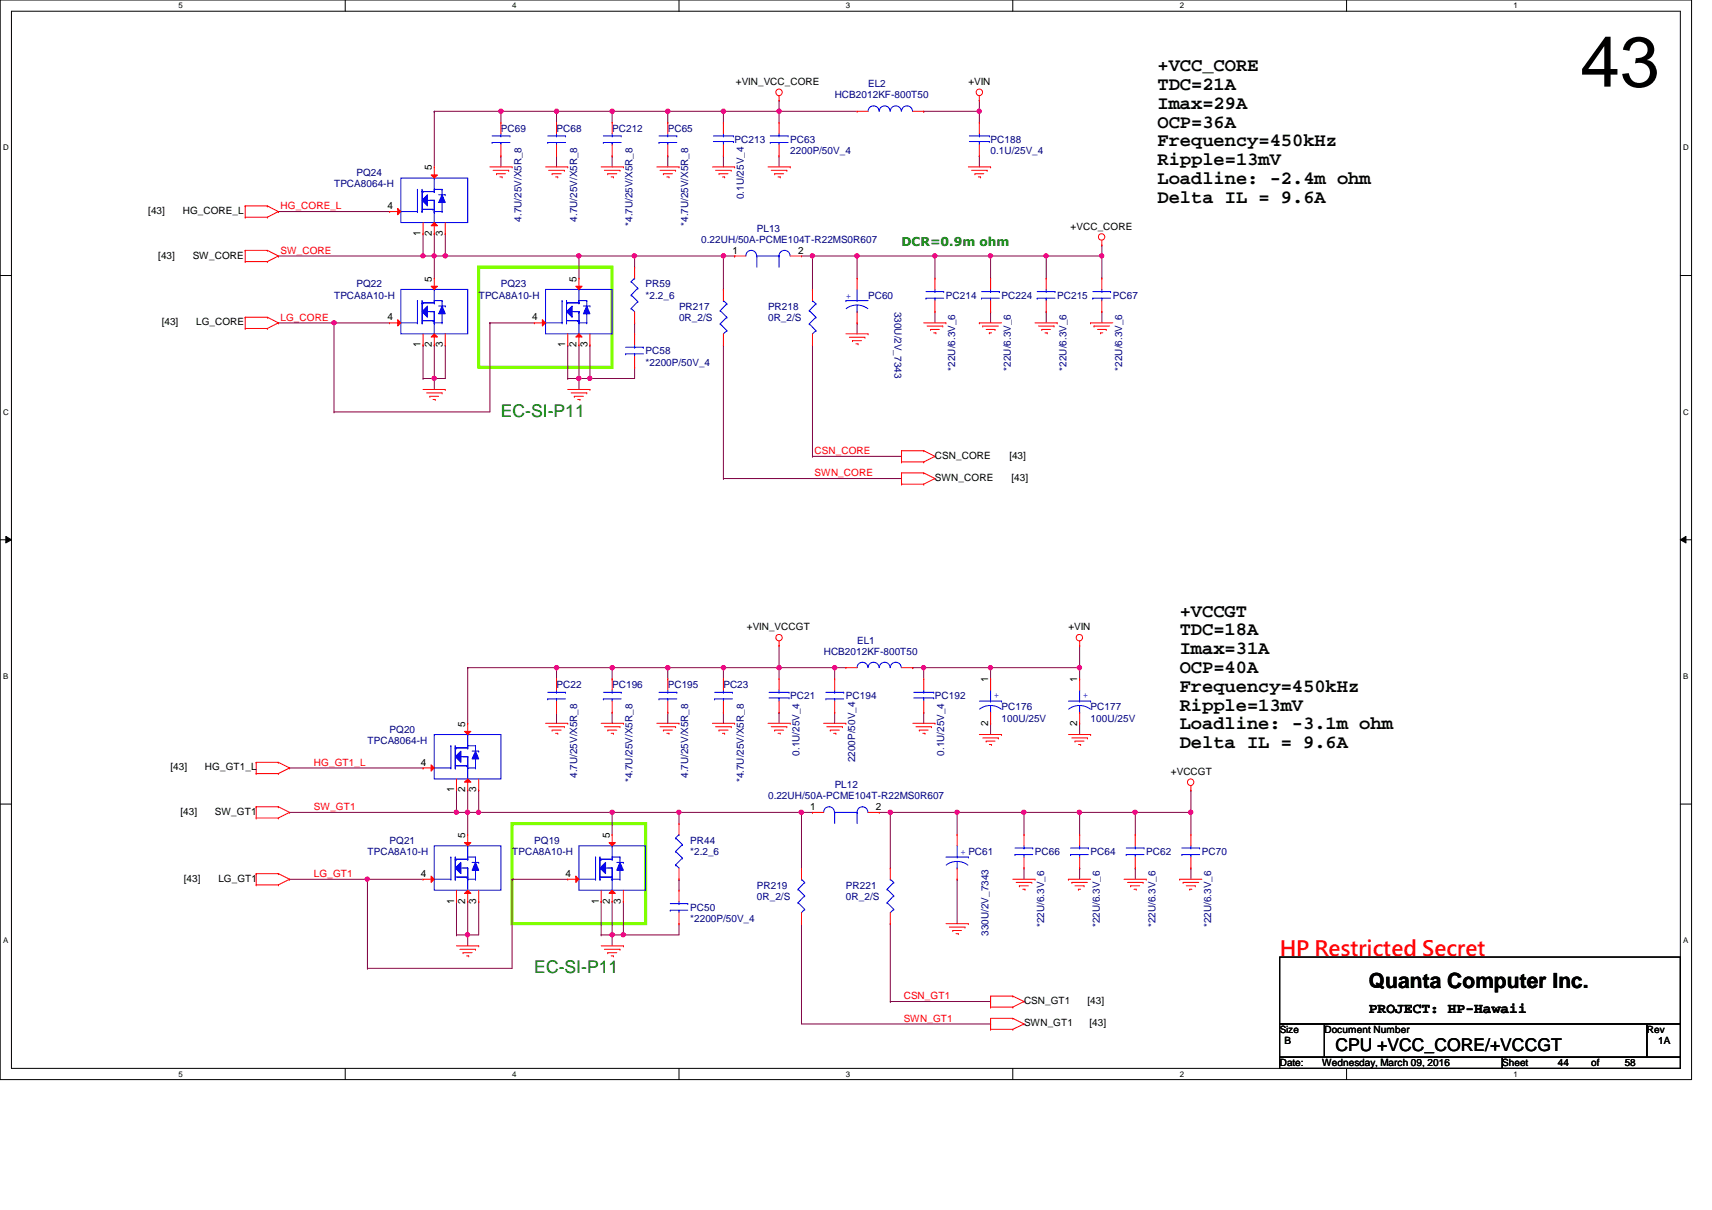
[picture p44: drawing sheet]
<svg xmlns="http://www.w3.org/2000/svg" width="297mm" height="210mm" viewBox="0 0 297 210" stroke-linecap="round" stroke-linejoin="round" font-family="sans-serif">
<defs><g id="words">
<text font-size="12.3" x="274.2" y="15">43</text>
<text font-size="3.6" fill="#f00" x="222" y="165.8">HP Restricted Secret</text>
<text font-size="3.6" x="237.5" y="171.4">Quanta Computer Inc.</text>
<g font-size="3.3">
<text x="200.8" y="12.4">+VCC_CORE</text>
<text x="200.8" y="15.6">TDC=21A</text>
<text x="200.8" y="18.9">Imax=29A</text>
<text x="200.8" y="22.1">OCP=36A</text>
<text x="200.8" y="25.4">Frequency=450kHz</text>
<text x="200.8" y="28.7">Ripple=13mV</text>
<text x="200.8" y="31.9">Loadline: -2.4m ohm</text>
<text x="200.8" y="35.2">Delta IL = 9.6A</text>
<text x="204.7" y="107">+VCCGT</text>
<text x="204.7" y="110.2">TDC=18A</text>
<text x="204.7" y="113.5">Imax=31A</text>
<text x="204.7" y="116.8">OCP=40A</text>
<text x="204.7" y="120">Frequency=450kHz</text>
<text x="204.7" y="123.3">Ripple=13mV</text>
<text x="204.7" y="126.5">Loadline: -3.1m ohm</text>
<text x="204.7" y="129.8">Delta IL = 9.6A</text>
</g>
<g font-size="3" fill="#008000">
<text x="86.9" y="72.3">EC-SI-P11</text>
<text x="92.7" y="168.8">EC-SI-P11</text>
</g>
<text font-size="3" x="231.7" y="182.3">CPU +VCC_CORE/+VCCGT</text>
<text font-size="2.5" x="237.5" y="175.8">PROJECT: HP-Hawaii</text>
<text font-size="2.1" fill="#008000" x="156.4" y="42.7">DCR=0.9m ohm</text>
<g font-size="1.7">
<text x="127.7" y="14.7">+VIN_VCC_CORE</text>
<text x="168" y="14.7">+VIN</text>
<text x="74.9" y="29.5" transform="rotate(-90 74.9 29.5)">5</text>
<text x="25.7" y="37.1">[43]</text>
<text x="31.7" y="37.1">HG_CORE_L</text>
<text x="67.2" y="36.3">4</text>
<text x="73" y="40.9" transform="rotate(-90 73 40.9)">1</text>
<text x="74.9" y="40.9" transform="rotate(-90 74.9 40.9)">2</text>
<text x="76.8" y="40.9" transform="rotate(-90 76.8 40.9)">3</text>
<text x="185.8" y="39.8">+VCC_CORE</text>
<text x="27.5" y="44.9">[43]</text>
<text x="33.4" y="44.9">SW_CORE</text>
<text x="127.1" y="44">1</text>
<text x="138.5" y="44">2</text>
<text x="74.9" y="48.9" transform="rotate(-90 74.9 48.9)">5</text>
<text x="100" y="48.9" transform="rotate(-90 100 48.9)">5</text>
<text x="28.1" y="56.4">[43]</text>
<text x="34" y="56.4">LG_CORE</text>
<text x="67.2" y="55.6">4</text>
<text x="92.3" y="55.6">4</text>
<text x="73" y="60.2" transform="rotate(-90 73 60.2)">1</text>
<text x="74.9" y="60.2" transform="rotate(-90 74.9 60.2)">2</text>
<text x="76.8" y="60.2" transform="rotate(-90 76.8 60.2)">3</text>
<text x="98.1" y="60.2" transform="rotate(-90 98.1 60.2)">1</text>
<text x="100" y="60.2" transform="rotate(-90 100 60.2)">2</text>
<text x="101.9" y="60.2" transform="rotate(-90 101.9 60.2)">3</text>
<text x="162.2" y="79.6">CSN_CORE</text>
<text x="162.2" y="83.5">SWN_CORE</text>
<text x="175.1" y="79.6">[43]</text>
<text x="175.5" y="83.5">[43]</text>
<text x="129.6" y="109.3">+VIN_VCCGT</text>
<text x="185.4" y="109.3">+VIN</text>
<text x="171.4" y="118.4" transform="rotate(-90 171.4 118.4)">1</text>
<text x="186.9" y="118.4" transform="rotate(-90 186.9 118.4)">1</text>
<text x="171.4" y="125.9" transform="rotate(-90 171.4 125.9)">2</text>
<text x="186.9" y="125.9" transform="rotate(-90 186.9 125.9)">2</text>
<text x="80.7" y="126.1" transform="rotate(-90 80.7 126.1)">5</text>
<text x="29.6" y="133.6">[43]</text>
<text x="35.6" y="133.6">HG_GT1_L</text>
<text x="73" y="132.8">4</text>
<text x="78.8" y="137.5" transform="rotate(-90 78.8 137.5)">1</text>
<text x="80.7" y="137.5" transform="rotate(-90 80.7 137.5)">2</text>
<text x="82.6" y="137.5" transform="rotate(-90 82.6 137.5)">3</text>
<text x="203.2" y="134.5">+VCCGT</text>
<text x="31.3" y="141.4">[43]</text>
<text x="37.3" y="141.4">SW_GT1</text>
<text x="140.6" y="140.5">1</text>
<text x="152" y="140.5">2</text>
<text x="80.7" y="145.4" transform="rotate(-90 80.7 145.4)">5</text>
<text x="105.8" y="145.4" transform="rotate(-90 105.8 145.4)">5</text>
<text x="31.9" y="153">[43]</text>
<text x="37.9" y="153">LG_GT1</text>
<text x="73" y="152.1">4</text>
<text x="98.1" y="152.1">4</text>
<text x="78.8" y="156.8" transform="rotate(-90 78.8 156.8)">1</text>
<text x="80.7" y="156.8" transform="rotate(-90 80.7 156.8)">2</text>
<text x="82.6" y="156.8" transform="rotate(-90 82.6 156.8)">3</text>
<text x="103.9" y="156.8" transform="rotate(-90 103.9 156.8)">1</text>
<text x="105.8" y="156.8" transform="rotate(-90 105.8 156.8)">2</text>
<text x="107.7" y="156.8" transform="rotate(-90 107.7 156.8)">3</text>
<text x="177.7" y="174.2">CSN_GT1</text>
<text x="177.7" y="178.1">SWN_GT1</text>
<text x="188.7" y="174.2">[43]</text>
<text x="189.1" y="178.1">[43]</text>
<text x="222" y="179.2">Size</text>
<text x="229.8" y="179.2">Document Number</text>
<text x="285.7" y="179.2">Rev</text>
<text x="222" y="185">Date:</text>
<text x="222.8" y="181.1">B</text>
<text x="229.4" y="185">Wednesday, March 09, 2016</text>
<text x="260.6" y="185">Sheet</text>
<text x="270.3" y="185">44</text>
<text x="276.1" y="185">of</text>
<text x="281.9" y="185">58</text>
<text x="287.7" y="181.1">1A</text>
</g>
<g font-size="1.7" fill="#000080">
<text x="144.8" y="17.1">HCB2012KF-800T50</text>
<text x="150.6" y="15.2">EL2</text>
<text x="86.9" y="22.9">PC69</text>
<text x="96.6" y="22.9">PC68</text>
<text x="106.2" y="22.9">PC212</text>
<text x="115.9" y="22.9">PC65</text>
<text x="127.5" y="24.8">PC213</text>
<text x="137.1" y="24.8">PC63</text>
<text x="137.1" y="26.7">2200P/50V_4</text>
<text x="171.9" y="24.8">PC188</text>
<text x="171.9" y="26.7">0.1U/25V_4</text>
<text x="58" y="32.5">TPCA8064-H</text>
<text x="61.8" y="30.6">PQ24</text>
<text x="129.1" y="34.6" transform="rotate(-90 129.1 34.6)">0.1U/25V_4</text>
<text x="90.5" y="38.4" transform="rotate(-90 90.5 38.4)">4.7U/25V/X5R_8</text>
<text x="100.1" y="38.4" transform="rotate(-90 100.1 38.4)">4.7U/25V/X5R_8</text>
<text x="109.8" y="39.2" transform="rotate(-90 109.8 39.2)">*4.7U/25V/X5R_8</text>
<text x="119.4" y="39.2" transform="rotate(-90 119.4 39.2)">*4.7U/25V/X5R_8</text>
<text x="131.3" y="40.2">PL13</text>
<text x="121.7" y="42.2">0.22UH/50A-PCME104T-R22MS0R607</text>
<text x="58" y="51.8">TPCA8A10-H</text>
<text x="61.8" y="49.9">PQ22</text>
<text x="83.1" y="51.8">TPCA8A10-H</text>
<text x="86.9" y="49.9">PQ23</text>
<text x="112" y="49.9">PR59</text>
<text x="112" y="51.8">*2.2_6</text>
<text x="117.8" y="53.8">PR217</text>
<text x="133.3" y="53.8">PR218</text>
<text x="150.6" y="51.8">PC60</text>
<text x="164.1" y="51.8">PC214</text>
<text x="173.8" y="51.8">PC224</text>
<text x="183.4" y="51.8">PC215</text>
<text x="193.1" y="51.8">PC67</text>
<text x="117.8" y="55.7">0R_2/S</text>
<text x="133.3" y="55.7">0R_2/S</text>
<text x="155.2" y="54.1" transform="rotate(90 155.2 54.1)">330U/2V_7343</text>
<text x="112" y="61.5">PC58</text>
<text x="112" y="63.4">*2200P/50V_4</text>
<text x="165.7" y="64.3" transform="rotate(-90 165.7 64.3)">*22U/6.3V_6</text>
<text x="175.4" y="64.3" transform="rotate(-90 175.4 64.3)">*22U/6.3V_6</text>
<text x="185" y="64.3" transform="rotate(-90 185 64.3)">*22U/6.3V_6</text>
<text x="194.7" y="64.3" transform="rotate(-90 194.7 64.3)">*22U/6.3V_6</text>
<text x="142.9" y="113.6">HCB2012KF-800T50</text>
<text x="148.7" y="111.7">EL1</text>
<text x="96.6" y="119.4">PC22</text>
<text x="106.2" y="119.4">PC196</text>
<text x="115.9" y="119.4">PC195</text>
<text x="125.5" y="119.4">PC23</text>
<text x="137.1" y="121.3">PC21</text>
<text x="146.8" y="121.3">PC194</text>
<text x="162.2" y="121.3">PC192</text>
<text x="173.8" y="123.2">PC176</text>
<text x="173.8" y="125.2">100U/25V</text>
<text x="189.2" y="123.2">PC177</text>
<text x="189.2" y="125.2">100U/25V</text>
<text x="63.8" y="129">TPCA8064-H</text>
<text x="67.6" y="127.1">PQ20</text>
<text x="138.7" y="131.1" transform="rotate(-90 138.7 131.1)">0.1U/25V_4</text>
<text x="163.8" y="131.1" transform="rotate(-90 163.8 131.1)">0.1U/25V_4</text>
<text x="100.1" y="135" transform="rotate(-90 100.1 135)">4.7U/25V/X5R_8</text>
<text x="109.8" y="135.7" transform="rotate(-90 109.8 135.7)">*4.7U/25V/X5R_8</text>
<text x="119.4" y="135" transform="rotate(-90 119.4 135)">4.7U/25V/X5R_8</text>
<text x="129.1" y="135.7" transform="rotate(-90 129.1 135.7)">*4.7U/25V/X5R_8</text>
<text x="144.8" y="136.7">PL12</text>
<text x="148.4" y="132.2" transform="rotate(-90 148.4 132.2)">2200P/50V_4</text>
<text x="133.3" y="138.7">0.22UH/50A-PCME104T-R22MS0R607</text>
<text x="63.8" y="148.3">TPCA8A10-H</text>
<text x="67.6" y="146.4">PQ21</text>
<text x="88.9" y="148.3">TPCA8A10-H</text>
<text x="92.7" y="146.4">PQ19</text>
<text x="119.8" y="146.4">PR44</text>
<text x="119.8" y="148.3">*2.2_6</text>
<text x="179.6" y="148.3">PC66</text>
<text x="189.2" y="148.3">PC64</text>
<text x="198.9" y="148.3">PC62</text>
<text x="208.5" y="148.3">PC70</text>
<text x="131.3" y="154.1">PR219</text>
<text x="146.8" y="154.1">PR221</text>
<text x="119.8" y="158">PC50</text>
<text x="119.8" y="159.9">*2200P/50V_4</text>
<text x="131.3" y="156">0R_2/S</text>
<text x="146.8" y="156">0R_2/S</text>
<text x="181.2" y="160.8" transform="rotate(-90 181.2 160.8)">*22U/6.3V_6</text>
<text x="190.8" y="160.8" transform="rotate(-90 190.8 160.8)">*22U/6.3V_6</text>
<text x="200.5" y="160.8" transform="rotate(-90 200.5 160.8)">*22U/6.3V_6</text>
<text x="210.1" y="160.8" transform="rotate(-90 210.1 160.8)">*22U/6.3V_6</text>
<text x="171.5" y="162.3" transform="rotate(-90 171.5 162.3)">330U/2V_7343</text>
</g>
<g font-size="1.7" fill="#f00">
<text x="48.7" y="36.3">HG_CORE_L</text>
<text x="48.7" y="44">SW_CORE</text>
<text x="48.7" y="55.6">LG_CORE</text>
<text x="141.3" y="78.8">CSN_CORE</text>
<text x="141.3" y="82.6">SWN_CORE</text>
<text x="54.5" y="132.8">HG_GT1_L</text>
<text x="54.5" y="140.5">SW_GT1</text>
<text x="54.5" y="152.1">LG_GT1</text>
<text x="156.8" y="173.4">CSN_GT1</text>
<text x="156.8" y="177.2">SWN_GT1</text>
</g>
<g font-size="1.7" fill="#00f">
<text x="146.8" y="51.8">+</text>
<text x="172.4" y="121.1">+</text>
<text x="187.9" y="121.1">+</text>
<text x="166.7" y="148.3">+ PC61</text>
</g>
<g font-size="1.4">
<text x="30.9" y="1.4">5</text>
<text x="88.9" y="1.4">4</text>
<text x="146.8" y="1.4">3</text>
<text x="204.7" y="1.4">2</text>
<text x="262.6" y="1.4">1</text>
<text x=".5" y="26.1">D</text>
<text x="292.1" y="26.1">D</text>
<text x=".5" y="71.9">C</text>
<text x="292.1" y="71.9">C</text>
<text x=".5" y="117.8">B</text>
<text x="292.1" y="117.8">B</text>
<text x=".5" y="163.6">A</text>
<text x="292.1" y="163.6">A</text>
<text x="30.9" y="186.8">5</text>
<text x="88.9" y="186.8">4</text>
<text x="146.8" y="186.8">3</text>
<text x="204.7" y="186.8">2</text>
<text x="262.6" y="186.8">1</text>
</g>
</g></defs>
<path d="M0 0h293.5v187.3h-293.5zM2 1.9h289.5v183.4h-289.5z" fill="none" stroke="#000" stroke-width=".17"/>
<g fill="#fff">
<path d="M30.9 .2h.8v1.5h-.8z"/>
<path d="M30.9 185.5h.8v1.6h-.8z"/>
</g>
<path d="M59.9 0v1.9M59.9 185.3v2" fill="none" stroke="#000" stroke-width=".17"/>
<g fill="#fff">
<path d="M88.9 .2h.7v1.5h-.7z"/>
<path d="M88.9 185.5h.7v1.6h-.7z"/>
</g>
<path d="M117.8 0v1.9M117.8 185.3v2" fill="none" stroke="#000" stroke-width=".17"/>
<g fill="#fff">
<path d="M146.8 .2h.7v1.5h-.7z"/>
<path d="M146.8 185.5h.7v1.6h-.7z"/>
</g>
<path d="M175.7 0v1.9M175.7 185.3v2" fill="none" stroke="#000" stroke-width=".17"/>
<g fill="#fff">
<path d="M204.7 .2h.7v1.5h-.7z"/>
<path d="M204.7 185.5h.7v1.6h-.7z"/>
</g>
<path d="M233.6 0v1.9M233.6 185.3v2" fill="none" stroke="#000" stroke-width=".17"/>
<g fill="#fff">
<path d="M262.6 .2h.8v1.5h-.8z"/>
<path d="M262.6 185.5h.8v1.6h-.8z"/>
<path d="M.5 24.8h1v1.6h-1z"/>
<path d="M292.1 24.8h.9v1.6h-.9z"/>
<path d="M.5 70.7h1v1.5h-1z"/>
<path d="M292.1 70.7h.9v1.5h-.9z"/>
</g>
<path d="M0 47.8h2M291.5 47.8h2" fill="none" stroke="#000" stroke-width=".17"/>
<g fill="#fff">
<path d="M.5 116.5h.9v1.6h-.9z"/>
<path d="M292.1 116.5h.8v1.6h-.8z"/>
</g>
<path d="M0 93.6h2M1 93l1 .6-1 .6zM291.5 93.6l1-.6v1.2zM291.5 93.6h2" fill="none" stroke="#000" stroke-width=".17"/>
<path d="M1 93l1 .6-1 .6zM291.5 93.6l1-.6v1.2z" fill="#000"/>
<g fill="#fff">
<path d="M.5 162.4h.9v1.5h-.9z"/>
<path d="M292.1 162.4h.8v1.5h-.8z"/>
</g>
<path d="M0 139.5h2M291.5 139.5h2" fill="none" stroke="#000" stroke-width=".17"/>
<path d="M83.1 46.4h23.1v17.3h-23.1zM88.9 142.9h23.1v17.3h-23.1z" fill="none" stroke="#80ff00" stroke-width=".55"/>
<path d="M135.2 19.3h.1M135.2 19.3h13.5M110.1 56h.1M110.1 56v1.9M148.7 44.4h.1M148.7 56h.1M148.7 44.4v3.9M148.7 56v1.9M141 79.2h15.4M156.4 79.2h.1M125.5 83h30.9M156.4 83h.1" fill="none" stroke="#800040" stroke-width=".17"/>
<circle cx="135.2" cy="19.3" r=".38" fill="#f0f"/>
<circle cx="135.2" cy="19.3" r=".38" fill="none" stroke="#f0f" stroke-width=".17"/>
<path d="M75.3 19.3h.1M75.3 19.3h11.6M110.1 44.4h15.4M125.5 44.4h.1" fill="none" stroke="#800040" stroke-width=".17"/>
<circle cx="110.1" cy="44.4" r=".37" fill="#f0f"/>
<circle cx="110.1" cy="44.4" r=".37" fill="none" stroke="#f0f" stroke-width=".17"/>
<path d="M160.3 19.3h.1M160.3 19.3h9.6M169.9 19.3h.1M169.9 17.4h.1M169.9 17.4v3.9M169.9 27.1h.1M169.9 27.1v1.9" fill="none" stroke="#800040" stroke-width=".17"/>
<circle cx="169.9" cy="19.3" r=".38" fill="#f0f"/>
<circle cx="169.9" cy="19.3" r=".38" fill="none" stroke="#f0f" stroke-width=".17"/>
<g fill="none" stroke="#800040" stroke-width=".17">
<path d="M75.3 19.3h.1M75.3 19.3v9.7M96.6 19.3h.1M96.6 19.3v2M135.2 17.4h.1M135.2 17.4v1.9M86.9 27.1h.1M86.9 27.1v1.9M96.6 27.1h.1M96.6 27.1v1.9M139.1 44.4h1.9M141 44.4h.1"/>
<path d="M191.2 42.5h.1M191.2 42.5v1.9"/>
</g>
<circle cx="96.6" cy="19.3" r=".38" fill="#f0f"/>
<circle cx="96.6" cy="19.3" r=".38" fill="none" stroke="#f0f" stroke-width=".17"/>
<path d="M86.9 19.3h.1M86.9 19.3h9.7" fill="none" stroke="#800040" stroke-width=".17"/>
<circle cx="86.9" cy="19.3" r=".38" fill="#f0f"/>
<circle cx="86.9" cy="19.3" r=".38" fill="none" stroke="#f0f" stroke-width=".17"/>
<g fill="none" stroke="#800040" stroke-width=".17">
<path d="M86.9 19.3h.1M86.9 19.3v2M106.2 19.3h.1M106.2 19.3v2M106.2 19.3h9.7M135.2 19.3h.1M135.2 19.3v2M106.2 27.1h.1M106.2 27.1v1.9M125.5 27.1h.1M125.5 27.1v1.9M135.2 27.1h.1"/>
<path d="M135.2 27.1v1.9"/>
</g>
<circle cx="115.9" cy="19.3" r=".38" fill="#f0f"/>
<circle cx="115.9" cy="19.3" r=".38" fill="none" stroke="#f0f" stroke-width=".17"/>
<circle cx="106.2" cy="19.3" r=".38" fill="#f0f"/>
<circle cx="106.2" cy="19.3" r=".38" fill="none" stroke="#f0f" stroke-width=".17"/>
<path d="M96.6 19.3h.1M96.6 19.3h9.6M115.9 19.3h.1M115.9 19.3v2M125.5 19.3h.1M125.5 19.3h9.7M125.5 19.3v2M115.9 27.1h.1M115.9 27.1v1.9" fill="none" stroke="#800040" stroke-width=".17"/>
<circle cx="125.5" cy="19.3" r=".38" fill="#f0f"/>
<circle cx="125.5" cy="19.3" r=".38" fill="none" stroke="#f0f" stroke-width=".17"/>
<path d="M115.9 19.3h.1M115.9 19.3h9.6M100.5 59.9h.1M100.5 59.9v5.8" fill="none" stroke="#800040" stroke-width=".17"/>
<circle cx="100.4" cy="65.6" r=".37" fill="#f0f"/>
<circle cx="100.4" cy="65.6" r=".37" fill="none" stroke="#f0f" stroke-width=".17"/>
<path d="M77.3 44.4h.1M77.3 44.4h23.2M85 56h.1M85 56h7.7M98.5 65.7h.1M98.5 65.7h3.9M100.5 65.7h.1M110.1 63.7h.1M110.1 63.7v2" fill="none" stroke="#800040" stroke-width=".17"/>
<circle cx="102.3" cy="65.6" r=".37" fill="#f0f"/>
<circle cx="102.3" cy="65.6" r=".37" fill="none" stroke="#f0f" stroke-width=".17"/>
<g fill="none" stroke="#800040" stroke-width=".17">
<path d="M73.4 40.6h.1M73.4 40.6v3.8M75.3 40.6h.1M75.3 44.4h.1M75.3 40.6v7.7M77.3 40.6h.1M77.3 40.6v3.8M98.5 59.9h.1M98.5 59.9v5.8M100.5 44.4h.1M100.5 44.4v3.9M75.3 65.7h.1"/>
<path d="M75.3 65.7v1.9M100.5 65.7h.1M100.5 65.7v1.9"/>
</g>
<circle cx="100.4" cy="44.4" r=".37" fill="#f0f"/>
<circle cx="100.4" cy="44.4" r=".37" fill="none" stroke="#f0f" stroke-width=".17"/>
<path d="M75.3 59.9h.1M75.3 59.9v5.8M77.3 59.9h.1M77.3 59.9v5.8h-3.9M73.4 65.7h.1M75.3 65.7h.1" fill="none" stroke="#800040" stroke-width=".17"/>
<circle cx="75.3" cy="65.6" r=".37" fill="#f0f"/>
<circle cx="75.3" cy="65.6" r=".37" fill="none" stroke="#f0f" stroke-width=".17"/>
<path d="M75.3 44.4h.1M75.3 44.4h2" fill="none" stroke="#800040" stroke-width=".17"/>
<circle cx="77.3" cy="44.4" r=".37" fill="#f0f"/>
<circle cx="77.3" cy="44.4" r=".37" fill="none" stroke="#f0f" stroke-width=".17"/>
<path d="M73.4 59.9h.1M73.4 44.4h.1M73.4 44.4h1.9M73.4 59.9v5.8M100.5 44.4h.1M100.5 44.4h9.6M102.4 59.9h.1M102.4 59.9v5.8" fill="none" stroke="#800040" stroke-width=".17"/>
<circle cx="75.3" cy="44.4" r=".37" fill="#f0f"/>
<circle cx="75.3" cy="44.4" r=".37" fill="none" stroke="#f0f" stroke-width=".17"/>
<circle cx="73.4" cy="44.4" r=".37" fill="#f0f"/>
<circle cx="73.4" cy="44.4" r=".37" fill="none" stroke="#f0f" stroke-width=".17"/>
<path d="M48.3 36.7h.1M48.3 36.7h19.3M48.3 44.4h.1M48.3 44.4h25.1M58 56h.1M58 56v15.5M85 56h.1M85 56v15.5M110.1 44.4h.1M110.1 44.4v2M102.4 65.7h.1M102.4 65.7h7.7" fill="none" stroke="#800040" stroke-width=".17"/>
<circle cx="58" cy="56" r=".37" fill="#f0f"/>
<circle cx="58" cy="56" r=".37" fill="none" stroke="#f0f" stroke-width=".17"/>
<path d="M48.3 56h.1M48.3 56h19.3M58 56h.1M148.7 44.4h13.5M162.2 44.4h.1M58 71.5h.1M58 71.5h27M50.2 133.2h23.2M73.4 133.2h.1M50.2 140.9h29M79.2 140.9h.1" fill="none" stroke="#800040" stroke-width=".17"/>
<circle cx="79.2" cy="140.9" r=".37" fill="#f0f"/>
<circle cx="79.2" cy="140.9" r=".37" fill="none" stroke="#f0f" stroke-width=".17"/>
<path d="M171.9 115.8h.1M171.9 115.8h15.4M187.3 115.8h.1M187.3 115.8v2M187.3 125.5h.1M187.3 125.5v1.9M50.2 152.5h13.6M63.8 152.5h.1M139.1 177.6h32.8M171.9 177.6h.1" fill="none" stroke="#800040" stroke-width=".17"/>
<circle cx="187.3" cy="115.8" r=".38" fill="#f0f"/>
<circle cx="187.3" cy="115.8" r=".38" fill="none" stroke="#f0f" stroke-width=".17"/>
<circle cx="171.8" cy="115.8" r=".38" fill="#f0f"/>
<circle cx="171.8" cy="115.8" r=".38" fill="none" stroke="#f0f" stroke-width=".17"/>
<path d="M96.6 115.8h.1M96.6 115.8v2M96.6 115.8h9.6M106.2 115.8h.1M106.2 115.8v2M96.6 123.6h.1M96.6 123.6v1.9M106.2 123.6h.1M106.2 123.6v1.9" fill="none" stroke="#800040" stroke-width=".17"/>
<circle cx="96.6" cy="115.8" r=".38" fill="#f0f"/>
<circle cx="96.6" cy="115.8" r=".38" fill="none" stroke="#f0f" stroke-width=".17"/>
<path d="M158.4 115.8h.1M158.4 115.8h1.9M160.3 115.8h.1M160.3 115.8v2M187.3 112h.1M187.3 112v3.8M160.3 123.6h.1M160.3 123.6v1.9" fill="none" stroke="#800040" stroke-width=".17"/>
<circle cx="160.2" cy="115.8" r=".38" fill="#f0f"/>
<circle cx="160.2" cy="115.8" r=".38" fill="none" stroke="#f0f" stroke-width=".17"/>
<path d="M106.2 115.8h.1M106.2 115.8h9.7M135.2 115.8h.1M135.2 112h.1M135.2 115.8h9.6M135.2 112v3.8M144.8 115.8h.1M144.8 115.8v2M144.8 123.6h.1M144.8 123.6v1.9" fill="none" stroke="#800040" stroke-width=".17"/>
<circle cx="115.9" cy="115.8" r=".38" fill="#f0f"/>
<circle cx="115.9" cy="115.8" r=".38" fill="none" stroke="#f0f" stroke-width=".17"/>
<circle cx="106.2" cy="115.8" r=".38" fill="#f0f"/>
<circle cx="106.2" cy="115.8" r=".38" fill="none" stroke="#f0f" stroke-width=".17"/>
<path d="M135.2 115.8h.1M135.2 115.8v2M144.8 115.8h.1M144.8 115.8h2M171.9 115.8h.1M171.9 115.8v2M135.2 123.6h.1M135.2 123.6v1.9M171.9 125.5h.1M171.9 125.5v1.9" fill="none" stroke="#800040" stroke-width=".17"/>
<circle cx="144.8" cy="115.8" r=".38" fill="#f0f"/>
<circle cx="144.8" cy="115.8" r=".38" fill="none" stroke="#f0f" stroke-width=".17"/>
<path d="M115.9 115.8h.1M115.9 115.8h19.3M115.9 115.8v2M125.5 115.8h.1M125.5 115.8v2M160.3 115.8h.1M160.3 115.8h11.6M115.9 123.6h.1M115.9 123.6v1.9M125.5 123.6h.1M125.5 123.6v1.9" fill="none" stroke="#800040" stroke-width=".17"/>
<circle cx="135.2" cy="115.8" r=".38" fill="#f0f"/>
<circle cx="135.2" cy="115.8" r=".38" fill="none" stroke="#f0f" stroke-width=".17"/>
<circle cx="125.5" cy="115.8" r=".38" fill="#f0f"/>
<circle cx="125.5" cy="115.8" r=".38" fill="none" stroke="#f0f" stroke-width=".17"/>
<path d="M81.1 115.8h.1M81.1 115.8h15.5M81.1 115.8v9.7M206.6 137.1h.1M206.6 137.1v3.8M106.2 156.4h.1M106.2 156.4v5.8h-1.9M117.8 140.9h21.3M139.1 140.9h.1M152.6 140.9h1.9M154.5 140.9h.1M104.3 162.2h.1" fill="none" stroke="#800040" stroke-width=".17"/>
<circle cx="106.2" cy="162.2" r=".37" fill="#f0f"/>
<circle cx="106.2" cy="162.2" r=".37" fill="none" stroke="#f0f" stroke-width=".17"/>
<path d="M83.1 140.9h.1M83.1 140.9h23.1" fill="none" stroke="#800040" stroke-width=".17"/>
<circle cx="83" cy="140.9" r=".37" fill="#f0f"/>
<circle cx="83" cy="140.9" r=".37" fill="none" stroke="#f0f" stroke-width=".17"/>
<g fill="none" stroke="#800040" stroke-width=".17">
<path d="M81.1 137.1h.1M81.1 137.1v7.7M83.1 137.1h.1M83.1 137.1v3.8M81.1 140.9h.1M88.9 152.5h.1M88.9 152.5h9.6M104.3 156.4h.1M104.3 156.4v5.8M81.1 162.2h.1M81.1 162.2v1.9M106.2 162.2h.1"/>
<path d="M106.2 162.2h2M106.2 162.2v1.9M117.8 160.2h.1M117.8 160.2v2"/>
</g>
<circle cx="81.1" cy="140.9" r=".37" fill="#f0f"/>
<circle cx="81.1" cy="140.9" r=".37" fill="none" stroke="#f0f" stroke-width=".17"/>
<path d="M79.2 137.1h.1M79.2 137.1v3.8M106.2 140.9h.1M106.2 140.9v3.9" fill="none" stroke="#800040" stroke-width=".17"/>
<circle cx="106.2" cy="140.9" r=".37" fill="#f0f"/>
<circle cx="106.2" cy="140.9" r=".37" fill="none" stroke="#f0f" stroke-width=".17"/>
<path d="M81.1 156.4h.1M81.1 156.4v5.8" fill="none" stroke="#800040" stroke-width=".17"/>
<circle cx="81.1" cy="162.2" r=".37" fill="#f0f"/>
<circle cx="81.1" cy="162.2" r=".37" fill="none" stroke="#f0f" stroke-width=".17"/>
<g fill="none" stroke="#800040" stroke-width=".17">
<path d="M79.2 156.4h.1M79.2 140.9h.1M79.2 140.9h3.9M79.2 156.4v5.8M81.1 140.9h.1M83.1 156.4h.1M83.1 156.4v5.8h-3.9M106.2 140.9h.1M106.2 140.9h11.6M108.2 156.4h.1M108.2 156.4v5.8M117.8 140.9h.1"/>
<path d="M117.8 140.9v2M79.2 162.2h.1M81.1 162.2h.1"/>
</g>
<circle cx="117.8" cy="140.9" r=".37" fill="#f0f"/>
<circle cx="117.8" cy="140.9" r=".37" fill="none" stroke="#f0f" stroke-width=".17"/>
<path d="M108.2 162.2h.1M108.2 162.2h9.6" fill="none" stroke="#800040" stroke-width=".17"/>
<circle cx="108.1" cy="162.2" r=".37" fill="#f0f"/>
<circle cx="108.1" cy="162.2" r=".37" fill="none" stroke="#f0f" stroke-width=".17"/>
<path d="M63.8 152.5h.1M63.8 152.5v15.5M88.9 152.5h.1M88.9 152.5v15.5" fill="none" stroke="#800040" stroke-width=".17"/>
<circle cx="63.7" cy="152.5" r=".37" fill="#f0f"/>
<circle cx="63.7" cy="152.5" r=".37" fill="none" stroke="#f0f" stroke-width=".17"/>
<path d="M63.8 152.5h.1M63.8 152.5h9.6M117.8 152.5h.1M117.8 152.5v1.9M154.5 140.9h.1M154.5 140.9v9.7M63.8 168h.1M63.8 168h25.1M139.1 160.2h.1M139.1 160.2v17.4" fill="none" stroke="#800040" stroke-width=".17"/>
<circle cx="154.5" cy="140.9" r=".37" fill="#f0f"/>
<circle cx="154.5" cy="140.9" r=".37" fill="none" stroke="#f0f" stroke-width=".17"/>
<path d="M139.1 150.6h.1M139.1 140.9v9.7M154.5 140.9h11.6M166.1 140.9h.1M154.5 160.2h.1M154.5 173.7h.1M154.5 160.2v13.5M154.5 173.7h17.4" fill="none" stroke="#800040" stroke-width=".17"/>
<circle cx="139" cy="140.9" r=".37" fill="#f0f"/>
<circle cx="139" cy="140.9" r=".37" fill="none" stroke="#f0f" stroke-width=".17"/>
<path d="M141 50.2h.1M148.7 44.4h.1M148.7 44.4h-7.7v5.8M139.1 140.9h1.9M141 140.9h.1" fill="none" stroke="#800040" stroke-width=".17"/>
<circle cx="140.9" cy="44.4" r=".37" fill="#f0f"/>
<circle cx="140.9" cy="44.4" r=".37" fill="none" stroke="#f0f" stroke-width=".17"/>
<circle cx="148.7" cy="44.4" r=".37" fill="#f0f"/>
<circle cx="148.7" cy="44.4" r=".37" fill="none" stroke="#f0f" stroke-width=".17"/>
<path d="M125.5 50.2h.1M125.5 44.4v5.8M141 59.9v19.3M141 79.2h.1" fill="none" stroke="#800040" stroke-width=".17"/>
<circle cx="125.5" cy="44.4" r=".37" fill="#f0f"/>
<circle cx="125.5" cy="44.4" r=".37" fill="none" stroke="#f0f" stroke-width=".17"/>
<path d="M125.5 44.4h2M125.5 59.9v23.1M127.5 44.4h.1M125.5 83h.1M166.1 140.9h.1M166.1 140.9v3.9" fill="none" stroke="#800040" stroke-width=".17"/>
<circle cx="166" cy="140.9" r=".37" fill="#f0f"/>
<circle cx="166" cy="140.9" r=".37" fill="none" stroke="#f0f" stroke-width=".17"/>
<g fill="none" stroke="#800040" stroke-width=".17">
<path d="M162.2 44.4h.1M162.2 54.1h.1M162.2 44.4v3.9M162.2 54.1v1.9M162.2 44.4h9.7M171.9 44.4h.1M171.9 54.1h.1M171.9 44.4v3.9M171.9 54.1v1.9M181.5 54.1h.1M181.5 44.4h.1M181.5 44.4v3.9"/>
<path d="M181.5 54.1v1.9M191.2 54.1h.1M191.2 44.4h.1M191.2 44.4v3.9M191.2 54.1v1.9M166.1 152.5h.1M166.1 140.9h.1M166.1 152.5v7.7M166.1 140.9h11.6"/>
</g>
<circle cx="162.2" cy="44.4" r=".37" fill="#f0f"/>
<circle cx="162.2" cy="44.4" r=".37" fill="none" stroke="#f0f" stroke-width=".17"/>
<circle cx="171.8" cy="44.4" r=".37" fill="#f0f"/>
<circle cx="171.8" cy="44.4" r=".37" fill="none" stroke="#f0f" stroke-width=".17"/>
<path d="M171.9 44.4h19.3M181.5 44.4h.1M191.2 44.4h.1" fill="none" stroke="#800040" stroke-width=".17"/>
<circle cx="181.5" cy="44.4" r=".37" fill="#f0f"/>
<circle cx="181.5" cy="44.4" r=".37" fill="none" stroke="#f0f" stroke-width=".17"/>
<circle cx="191.1" cy="44.4" r=".37" fill="#f0f"/>
<circle cx="191.1" cy="44.4" r=".37" fill="none" stroke="#f0f" stroke-width=".17"/>
<path d="M177.7 140.9h.1M177.7 140.9v3.9" fill="none" stroke="#800040" stroke-width=".17"/>
<circle cx="177.6" cy="140.9" r=".37" fill="#f0f"/>
<circle cx="177.6" cy="140.9" r=".37" fill="none" stroke="#f0f" stroke-width=".17"/>
<path d="M187.3 140.9h.1M187.3 140.9v3.9" fill="none" stroke="#800040" stroke-width=".17"/>
<circle cx="187.3" cy="140.9" r=".37" fill="#f0f"/>
<circle cx="187.3" cy="140.9" r=".37" fill="none" stroke="#f0f" stroke-width=".17"/>
<path d="M177.7 150.6h.1M177.7 150.6v1.9M187.3 150.6h.1M187.3 150.6v1.9M197 150.6h.1M197 140.9h.1M197 140.9v3.9M197 150.6v1.9M206.6 150.6h.1M206.6 150.6v1.9" fill="none" stroke="#800040" stroke-width=".17"/>
<circle cx="196.9" cy="140.9" r=".37" fill="#f0f"/>
<circle cx="196.9" cy="140.9" r=".37" fill="none" stroke="#f0f" stroke-width=".17"/>
<path d="M206.6 140.9h.1M206.6 140.9v3.9" fill="none" stroke="#800040" stroke-width=".17"/>
<circle cx="206.6" cy="140.9" r=".37" fill="#f0f"/>
<circle cx="206.6" cy="140.9" r=".37" fill="none" stroke="#f0f" stroke-width=".17"/>
<path d="M177.7 140.9h28.9M187.3 140.9h.1M197 140.9h.1M206.6 140.9h.1" fill="none" stroke="#800040" stroke-width=".17"/>
<g fill="none" stroke="#f00" stroke-width=".17">
<path d="M135.2 17.4h.1M135.2 16.6v.8M169.9 17.4h.1M169.9 16.6v.8M42.5 37.7h.1M42.5 35.7h.1M42.5 37.7h3.9M42.5 35.7v2M42.5 35.7h3.9M46.4 37.7h.1M46.4 35.7h.1M46.4 35.7l1.9 1"/>
<path d="M48.3 36.7h.1M48.3 36.7l-1.9 1M85 29h3.9M85.6 29.5h2.7M86.1 30.1h.1M86.1 30.1h1.6M86.7 30.7h.4M87.1 30.7h.1M88.3 29.5h.1M88.9 29h.1M94.7 29h3.8M95.2 29.5h2.7"/>
<path d="M95.8 30.1h.1M95.8 30.1h1.6M96.4 30.7h.4M96.6 21.3h.1M96.6 27.1h.1M96.6 21.3v1.9M96.6 25.1v2M96.8 30.7h.1M97.9 29.5h.1M98.5 29h.1M104.3 29h3.9M104.9 29.5h2.7"/>
<path d="M105.4 30.1h.1M105.4 30.1h1.6M106 30.7h.4M106.4 30.7h.1M107.6 29.5h.1M108.2 29h.1M114 29h3.8M114.5 29.5h2.7M115.1 30.1h.1M115.1 30.1h1.6M115.7 30.7h.4M115.9 21.3h.1"/>
<path d="M115.9 27.1h.1M115.9 21.3v1.9M115.9 25.1v2M116.1 30.7h.1M117.2 29.5h.1M117.8 29h.1M123.6 29h3.9M124.2 29.5h2.7M124.8 30.1h.1M124.8 30.1h1.5M125.3 30.7h.4M125.7 30.7h.1"/>
<path d="M126.9 29.5h.1M127.5 29h.1M133.3 29h3.8M133.8 29.5h2.7M134.4 30.1h.1M134.4 30.1h1.6M135 30.7h.4M135.4 30.7h.1M136.5 29.5h.1M137.1 29h.1M168 29h3.9M168.6 29.5h2.7"/>
<path d="M169.2 30.1h.1M169.2 30.1h1.5M169.8 30.7h.3M170.1 30.7h.1M171.3 29.5h.1M171.9 29h.1M42.5 57h.1M42.5 55h.1M42.5 45.4h.1M42.5 43.4h.1M42.5 43.4v2M42.5 55v2"/>
<path d="M42.5 57h3.9M42.5 55h3.9M42.5 45.4h3.9M42.5 43.4h3.9M46.4 57h.1M46.4 55h.1M46.4 45.4h.1M46.4 43.4h.1M46.4 55l1.9 1M46.4 43.4l1.9 1M48.3 56h.1M48.3 44.4h.1"/>
<path d="M48.3 56l-1.9 1M48.3 44.4l-1.9 1M146.8 57.9h3.8M147.4 58.5h2.7M147.9 59.1h.1M147.9 59.1h1.6M148.5 59.6h.4M148.9 59.6h.1M150.1 58.5h.1M150.6 57.9h.1M160.3 56h3.8M160.9 56.6h2.7"/>
<path d="M161.5 57.1h.1M161.5 57.1h1.5M162 57.7h.4M162.4 57.7h.1M163.6 56.6h.1M164.1 56h.1M169.9 56h.1M169.9 56h3.9M170.5 56.6h.1M170.5 56.6h2.7M171.1 57.1h1.5M171.7 57.7h.1"/>
<path d="M171.7 57.7h.3M171.9 48.3h.1M171.9 54.1h.1M171.9 48.3v1.9M171.9 52.2v1.9M172.6 57.1h.1M179.6 56h3.8M180.2 56.6h2.7M180.8 57.1h.1M180.8 57.1h1.5M181.3 57.7h.4M181.5 48.3h.1"/>
<path d="M181.5 54.1h.1M181.5 48.3v1.9M181.5 52.2v1.9M181.7 57.7h.1M182.9 56.6h.1M183.4 56h.1M189.2 56h.1M189.2 56h3.9M189.8 56.6h.1M189.8 56.6h2.7M190.4 57.1h1.5M191 57.7h.1"/>
<path d="M191 57.7h.3M191.2 42.5h.1M191.2 41.7v.8M191.9 57.1h.1M73.4 67.6h3.9M74 68.2h2.7M74.6 68.7h.1M74.6 68.7h1.5M75.1 69.3h.4M75.5 69.3h.1M76.7 68.2h.1M77.3 67.6h.1"/>
<path d="M98.5 67.6h3.9M99.1 68.2h2.7M99.6 68.7h.1M99.6 68.7h1.6M100.2 69.3h.4M100.6 69.3h.1M101.8 68.2h.1M102.4 67.6h.1M156.4 78.2h.1M156.4 78.2v1.9M156.4 78.2h3.9M160.3 78.2h.1"/>
<path d="M160.3 78.2l1.9 1M162.2 79.2h.1M162.2 79.2l-1.9 .9M156.4 80.1h.1M156.4 84h.1M156.4 82h.1M156.4 80.1h3.9M156.4 82v2M156.4 84h3.9M156.4 82h3.9M160.3 80.1h.1M160.3 84h.1"/>
<path d="M160.3 82h.1M160.3 82l1.9 1M162.2 83h.1M162.2 83l-1.9 1M125.5 117.8h.1M125.5 117.8v1.9M135.2 112h.1M135.2 111.2v.8M187.3 112h.1M187.3 111.2v.8M44.4 134.2h.1M44.4 132.2h.1"/>
<path d="M44.4 140h.1M44.4 134.2h3.9M44.4 132.2v2M44.4 140v1.9M44.4 132.2h3.9M44.4 140h3.9M48.3 134.2h.1M48.3 132.2h.1M48.3 140h.1M48.3 132.2l1.9 1M48.3 140l1.9 .9M50.2 133.2h.1"/>
<path d="M50.2 133.2l-1.9 1M94.7 125.5h3.8M95.2 126.1h2.7M95.8 126.7h.1M95.8 126.7h1.6M96.4 127.2h.4M96.8 127.2h.1M97.9 126.1h.1M98.5 125.5h.1M104.3 125.5h3.9M104.9 126.1h2.7M105.4 126.7h.1"/>
<path d="M105.4 126.7h1.6M106 127.2h.4M106.4 127.2h.1M107.6 126.1h.1M108.2 125.5h.1M114 125.5h3.8M114.5 126.1h2.7M115.1 126.7h.1M115.1 126.7h1.6M115.7 127.2h.4M116.1 127.2h.1M117.2 126.1h.1"/>
<path d="M117.8 125.5h.1M123.6 125.5h3.9M124.2 126.1h2.7M124.8 126.7h.1M124.8 126.7h1.5M125.3 127.2h.4M125.5 123.6h.1M125.5 121.6v2M125.7 127.2h.1M126.9 126.1h.1M127.5 125.5h.1M133.3 125.5h3.8"/>
<path d="M133.8 126.1h2.7M134.4 126.7h.1M134.4 126.7h1.6M135 127.2h.4M135.4 127.2h.1M136.5 126.1h.1M137.1 125.5h.1M142.9 125.5h3.9M143.5 126.1h2.7M144.1 126.7h.1M144.1 126.7h1.5M144.6 127.2h.4"/>
<path d="M145 127.2h.1M146.2 126.1h.1M146.8 125.5h.1M158.4 125.5h3.8M158.9 126.1h2.7M159.5 126.7h.1M159.5 126.7h1.5M160.1 127.2h.4M160.5 127.2h.1M161.6 126.1h.1M162.2 125.5h.1M169.9 127.4h3.9"/>
<path d="M170.5 128h2.7M171.1 128.6h.1M171.1 128.6h1.5M171.7 129.2h.3M172 129.2h.1M173.2 128h.1M173.8 127.4h.1M185.4 127.4h3.8M186 128h2.7M186.5 128.6h.1M186.5 128.6h1.6M187.1 129.2h.4"/>
<path d="M187.5 129.2h.1M188.7 128h.1M189.2 127.4h.1M206.6 137.1h.1M206.6 136.3v.8M44.4 153.5h.1M44.4 151.6h.1M44.4 141.9h.1M44.4 151.6v1.9M44.4 153.5h3.9M44.4 151.6h3.9M44.4 141.9h3.9"/>
<path d="M48.3 153.5h.1M48.3 151.6h.1M48.3 141.9h.1M48.3 151.6l1.9 .9M50.2 152.5h.1M50.2 140.9h.1M50.2 152.5l-1.9 1M50.2 140.9l-1.9 1M117.8 154.4h.1M117.8 154.4v2M117.8 158.3v1.9M139.1 150.6h.1"/>
<path d="M139.1 150.6v1.9M139.1 158.3v1.9M154.5 150.6h.1M154.5 150.6v1.9M154.5 158.3v1.9M166.1 144.8h.1M166.1 152.5h.1M166.1 144.8v1.9M166.1 150.6v1.9M175.7 152.5h3.9M176.3 153.1h2.7M176.9 153.7h.1"/>
<path d="M176.9 153.7h1.5M177.5 154.3h.3M177.8 154.3h.1M179 153.1h.1M179.6 152.5h.1M185.4 152.5h.1M185.4 152.5h3.8M186 153.1h.1M186 153.1h2.7M186.5 153.7h1.6M187.1 154.3h.1M187.1 154.3h.4"/>
<path d="M188.1 153.7h.1M195 152.5h3.9M195.6 153.1h2.7M196.2 153.7h.1M196.2 153.7h1.5M196.8 154.3h.3M197.1 154.3h.1M198.3 153.1h.1M198.9 152.5h.1M204.7 152.5h.1M204.7 152.5h3.8M205.3 153.1h.1"/>
<path d="M205.3 153.1h2.7M205.8 153.7h1.6M206.4 154.3h.1M206.4 154.3h.4M207.4 153.7h.1M79.2 164.1h3.9M79.8 164.7h2.7M80.3 165.3h.1M80.3 165.3h1.6M80.9 165.8h.4M81.3 165.8h.1M82.5 164.7h.1"/>
<path d="M83.1 164.1h.1M104.3 164.1h3.9M104.9 164.7h2.7M105.4 165.3h.1M105.4 165.3h1.6M106 165.8h.4M106.4 165.8h.1M107.6 164.7h.1M108.2 164.1h.1M117.8 160.2h.1M139.1 160.2h.1M154.5 160.2h.1"/>
<path d="M164.1 160.2h3.9M164.7 160.8h2.7M165.3 161.4h.1M165.3 161.4h1.5M165.9 162h.4M166.3 162h.1M167.4 160.8h.1M168 160.2h.1M171.9 174.7h.1M171.9 172.8h.1M171.9 178.6h.1M171.9 176.7h.1"/>
<path d="M171.9 174.7h3.8M171.9 172.8v1.9M171.9 176.7v1.9M171.9 172.8h3.8M171.9 178.6h3.8M171.9 176.7h3.8M175.7 174.7h.1M175.7 172.8h.1M175.7 178.6h.1M175.7 176.7h.1M175.7 172.8l2 .9M175.7 176.7l2 .9"/>
<path d="M177.7 173.7h.1M177.7 177.6h.1M177.7 173.7l-2 1M177.7 177.6l-2 1"/>
<circle cx="135.2" cy="16" r=".56"/>
<circle cx="169.9" cy="16" r=".56"/>
<circle cx="191.1" cy="41.1" r=".56"/>
<circle cx="135.2" cy="110.6" r=".56"/>
<circle cx="187.3" cy="110.6" r=".56"/>
<circle cx="206.6" cy="135.7" r=".56"/>
</g>
<path d="M222 166h69.5v11.6h-69.5zM222 177.6h7.8v5.8h-7.8zM229.8 177.6h55.9v5.8h-55.9zM285.7 177.6h5.8v5.8h-5.8zM222 183.4h38.6v1.9h-38.6zM260.6 183.4h30.9v1.9h-30.9z" fill="none" stroke="#000" stroke-width=".17"/>
<g fill="none" stroke="#00f" stroke-width=".17">
<path d="M95 24.7h.1M95 24.7h3.1M95 23.6h3.1M96.6 23.6h.1M96.6 24.7h.1M96.6 23.2v.4M96.6 24.7v.4M98.1 23.6h.1M114.3 24.7h.1M114.3 24.7h3.1M114.3 23.6h3.1M115.9 23.6h.1"/>
<path d="M115.9 24.7h.1M115.9 23.2v.4M115.9 24.7v.4M117.4 23.6h.1M170.3 51.7h.1M170.3 51.7h3.1M170.3 50.6h3.1M171.9 50.6h.1M171.9 51.7h.1M171.9 50.2v.4M171.9 51.7v.5M173.4 50.6h.1"/>
<path d="M180 51.7h.1M180 51.7h3M180 50.6h3M181.5 50.6h.1M181.5 51.7h.1M181.5 50.2v.4M181.5 51.7v.5M183 50.6h.1M125.5 119.7v.4M124 121.2h.1M124 121.2h3.1M124 120.1h3.1"/>
<path d="M125.5 120.1h.1M125.5 121.2h.1M125.5 121.2v.4M127.1 120.1h.1M116.3 157.9h.1M116.3 156.8h3M116.3 157.9h3M117.8 157.9h.1M117.8 156.8h.1M117.8 156.4v.4M117.8 157.9v.4M119.3 156.8h.1"/>
<path d="M138.5 156.6h.1M138.5 154.3h.1M138.5 156.6l1.1 1.1M138.5 154.3l1.1 1.1M139.1 152.5h.1M139.1 152.5l.5 .6M139.6 157.7h.1M139.6 155.4h.1M139.6 153.1h.1M139.6 157.7l-.5 .6M139.6 155.4l-1.1 1.2M139.6 153.1l-1.1 1.2"/>
<path d="M153.9 156.6h.1M153.9 154.3h.1M153.9 156.6l1.2 1.1M153.9 154.3l1.2 1.1M154.5 152.5h.1M154.5 152.5l.6 .6M155.1 157.7h.1M155.1 155.4h.1M155.1 153.1h.1M155.1 157.7l-.6 .6M155.1 155.4l-1.2 1.2M155.1 153.1l-1.2 1.2"/>
<path d="M164.1 148.7h3.9M166.1 150.6h.1M166.1 148.7h.1M166.1 149.4l1.1 .3 .7 .4M166.1 149.4l-.9 .1-1 .6M166.1 146.7v2M166.1 149.4v1.2M168 148.7h.1"/>
</g>
<path d="M79 131.3l1-1v1.9z" fill="#00f"/>
<path d="M79 131.3l1-1v1.9z" fill="none" stroke="#00f" stroke-width=".17"/>
<path d="M82.5 130.3l.6 1.4h-1.2z" fill="#00f"/>
<g fill="none" stroke="#00f" stroke-width=".17">
<path d="M75.3 127.4h11.6v7.7h-11.6zM75.3 133.2h2.9M78.2 133.2h.1M78.2 129.4h.1M78.2 129.4v3.8M79 133.2h.1M79 129.8h.1M79 129.4v3.8M79 129.8h2.1M79 132.8h2.1M79.2 129.8h.1M80 131.3h1.1"/>
<path d="M80.9 132.8h.1M81.1 129.8h.1M81.1 131.3h.1M81.1 133.2h.1M81.1 132.8h.1M81.1 127.4h.1M81.1 135.1h.1M81.1 127.4v2.4M81.1 131.3v3.8M81.1 133.2h1.4M81.1 129.4h1.4M81.9 130.3h1.2"/>
<path d="M82.5 130.3l.6 1.4h-1.2zM82.5 129.4h.1M82.5 130.3h.1M82.5 133.2h.1M82.5 129.4v.9M82.5 131.7v1.5M83.1 130.3h.1"/>
</g>
<path d="M74.8 132.7l.5 .5-.5 .6z" fill="#f00"/>
<path d="M73.4 133.2h.1M73.4 133.2h1.9M74.8 132.7l.5 .5-.5 .6z" fill="none" stroke="#f00" stroke-width=".17"/>
<path d="M80.6 135.7l.5-.6 .6 .6z" fill="#f00"/>
<path d="M79.2 137.1h.1M79.2 135.1v2M80.6 135.7l.5-.6 .6 .6zM81.1 137.1h.1M81.1 135.1v2M83.1 137.1h.1M83.1 135.1v2" fill="none" stroke="#f00" stroke-width=".17"/>
<path d="M80.6 126.9h1.1l-.6 .5z" fill="#f00"/>
<g fill="none" stroke="#f00" stroke-width=".17">
<path d="M148.7 19.3h.1M148.7 19.3h1.9M158.4 19.3h1.9M160.3 19.3h.1M86.9 21.3h.1M86.9 27.1h.1M86.9 21.3v1.9M86.9 25.1v2M106.2 21.3h.1M106.2 27.1h.1M106.2 21.3v1.9M106.2 25.1v2"/>
<path d="M125.5 21.3h.1M125.5 27.1h.1M125.5 21.3v1.9M125.5 25.1v2M135.2 27.1h.1M135.2 21.3h.1M135.2 21.3v1.9M135.2 25.1v2M110.1 57.9h.1M110.1 57.9v2M125.5 59.9h.1M125.5 50.2h.1"/>
<path d="M125.5 50.2v2M125.5 57.9v2M127.5 44.4h.1M127.5 44.4h1.9M137.1 44.4h2M139.1 44.4h.1M141 59.9h.1M141 50.2h.1M141 50.2v2M141 57.9v2M148.7 48.3h.1M148.7 56h.1"/>
<path d="M148.7 48.3v1.9M148.7 54.1v1.9M162.2 48.3h.1M162.2 54.1h.1M162.2 48.3v1.9M162.2 52.2v1.9M191.2 48.3h.1M191.2 54.1h.1M191.2 48.3v1.9M191.2 52.2v1.9M110.1 63.7h.1M110.1 61.8v1.9"/>
<path d="M96.6 117.8h.1M96.6 117.8v1.9M115.9 117.8h.1M115.9 117.8v1.9M135.2 117.8h.1M135.2 117.8v1.9M144.8 117.8h.1M144.8 117.8v1.9M146.8 115.8h.1M146.8 115.8h1.9M156.4 115.8h2M158.4 115.8h.1"/>
<path d="M160.3 117.8h.1M160.3 117.8v1.9M171.9 117.8h.1M171.9 117.8v1.9M187.3 117.8h.1M187.3 117.8v1.9M80.6 126.9h1.1l-.6 .5zM81.1 125.5h.1M81.1 125.5v1.9M96.6 123.6h.1M96.6 121.6v2M115.9 123.6h.1"/>
<path d="M115.9 121.6v2M135.2 123.6h.1M135.2 121.6v2M144.8 123.6h.1M144.8 121.6v2M160.3 123.6h.1M160.3 121.6v2M171.9 125.5h.1M171.9 123.6v1.9M187.3 125.5h.1M187.3 123.6v1.9M117.8 152.5h.1"/>
<path d="M117.8 142.9h.1M117.8 142.9v1.9M117.8 150.6v1.9M141 140.9h.1M141 140.9h1.9M150.6 140.9h2M152.6 140.9h.1M177.7 144.8h.1M177.7 150.6h.1M177.7 144.8v1.9M177.7 148.7v1.9M187.3 144.8h.1"/>
<path d="M187.3 150.6h.1M187.3 144.8v1.9M187.3 148.7v1.9M197 144.8h.1M197 150.6h.1M197 144.8v1.9M197 148.7v1.9M206.6 144.8h.1M206.6 150.6h.1M206.6 144.8v1.9M206.6 148.7v1.9"/>
</g>
<g fill="none" stroke="#00f" stroke-width=".17">
<path d="M150.6 19.3a.95 .95 0 0 1 1-.9 .95 .95 0 0 1 .9 .9M152.6 19.3a.93 .93 0 0 1 .9-.9 .93 .93 0 0 1 .9 .9M154.5 19.3a.95 .95 0 0 1 .9-.9 .95 .95 0 0 1 1 .9M156.4 19.3a.95 .95 0 0 1 1-.9 .95 .95 0 0 1 .9 .9M85.4 24.7h.1M85.4 23.6h3.1M85.4 24.7h3.1M86.9 23.6h.1M86.9 24.7h.1M86.9 23.2v.4M86.9 24.7v.4M88.5 23.6h.1"/>
<path d="M104.7 24.7h.1M104.7 23.6h3.1M104.7 24.7h3.1M106.2 23.6h.1M106.2 24.7h.1M106.2 23.2v.4M106.2 24.7v.4M107.8 23.6h.1M123.8 23.6h3.5M123.8 24.6h3.5M125.5 23.6h.1M125.5 24.6h.1"/>
<path d="M125.5 23.2v.4M125.5 24.6v.5M127.3 24.6h.1M127.3 23.6h.1M133.6 24.7h.1M133.6 23.6h3.1M133.6 24.7h3.1M135.2 24.7h.1M135.2 23.6h.1M135.2 23.2v.4M135.2 24.7v.4M136.7 23.6h.1"/>
<path d="M110.1 59.9v.3M125 56.2h.1M125 53.9h.1M125 56.2l1.1 1.2M125 53.9l1.1 1.1M125.5 52.2h.1M125.5 52.2l.6 .5M126.1 57.4h.1M126.1 55h.1M126.1 52.7h.1M126.1 57.4l-.6 .5M126.1 55l-1.1 1.2"/>
<path d="M126.1 52.7l-1.1 1.2M129.4 44.4a.93 .93 0 0 1 .9-1 .93 .93 0 0 1 1 1M131.3 44.4h.1M131.3 44.4v2M131.3 44.4h3.9M135.2 44.4a.95 .95 0 0 1 .9-1 .95 .95 0 0 1 1 1M135.2 44.4h.1M135.2 44.4v2M140.4 56.2h.1M140.4 53.9h.1M140.4 56.2l1.2 1.2M140.4 53.9l1.2 1.1"/>
<path d="M141 52.2h.1M141 52.2l.6 .5M141.6 57.4h.1M141.6 55h.1M141.6 52.7h.1M141.6 57.4l-.6 .5M141.6 55l-1.2 1.2M141.6 52.7l-1.2 1.2M146.8 52.2h.1M146.8 52.2h3.8M148.7 54.1h.1M148.7 52.2h.1"/>
<path d="M148.7 52.9l-.8 .1-1.1 .6M148.7 52.9l1.2 .2 .7 .5M148.7 50.2v2M148.7 52.9v1.2M160.7 51.7h.1M160.7 51.7h3M160.7 50.6h3M162.2 50.6h.1M162.2 51.7h.1M162.2 50.2v.4M162.2 51.7v.5M163.7 50.6h.1"/>
<path d="M189.6 51.7h.1M189.6 51.7h3.1M189.6 50.6h3.1M191.2 50.6h.1M191.2 51.7h.1M191.2 50.2v.4M191.2 51.7v.5M192.7 50.6h.1M108.5 61.4h.1M108.5 60.2h3.1M108.5 61.4h3.1M110.1 61.4h.1"/>
<path d="M110.1 60.2h.1M110.1 61.4v.4M111.6 60.2h.1M96.6 119.7v.4M115.9 119.7v.4M135.2 119.7v.4M144.8 119.7v.4M148.7 115.8a.93 .93 0 0 1 .9-.9 .93 .93 0 0 1 1 .9M150.6 115.8a.95 .95 0 0 1 1-.9 .95 .95 0 0 1 .9 .9M152.6 115.8a.93 .93 0 0 1 .9-.9 .93 .93 0 0 1 .9 .9M154.5 115.8a.95 .95 0 0 1 .9-.9 .95 .95 0 0 1 1 .9M160.3 119.7v.4"/>
<path d="M171.9 119.7v1.9M187.3 119.7v1.9M95 121.2h.1M95 120.1h3.1M95 121.2h3.1M96.6 120.1h.1M96.6 121.2h.1M96.6 121.2v.4M98.1 120.1h.1M114.3 121.2h.1M114.3 120.1h3.1M114.3 121.2h3.1"/>
<path d="M115.9 120.1h.1M115.9 121.2h.1M115.9 121.2v.4M117.4 120.1h.1M133.4 121.1h3.5M133.4 120.1h3.5M135.2 120.1h.1M135.2 121.1h.1M135.2 121.1v.5M136.9 121.1h.1M136.9 120.1h.1M143.3 121.2h.1"/>
<path d="M143.3 120.1h3.1M143.3 121.2h3.1M144.8 121.2h.1M144.8 120.1h.1M144.8 121.2v.4M146.4 120.1h.1M158.5 121.1h3.5M158.5 120.1h3.5M160.3 120.1h.1M160.3 121.1h.1M160.3 121.1v.5M162 121.1h.1"/>
<path d="M162 120.1h.1M169.9 121.6h3.9M171.9 123.6h.1M171.9 121.6h.1M171.9 122.4l1.1 .2 .7 .4M171.9 122.4l-.9 .1-1 .5M171.9 122.4v1.2M173.8 121.6h.1M185.4 121.6h3.8M187.3 123.6h.1M187.3 121.6h.1M187.3 122.4l1.2 .2 .7 .4"/>
<path d="M187.3 122.4l-.8 .1-1.1 .5M187.3 122.4v1.2M189.2 121.6h.1M117.2 150h.1M117.2 147.7h.1M117.2 145.4h.1M117.2 150l.6 .6M117.2 147.7l1.2 1.1M117.2 145.4l1.2 1.1M117.8 144.8h.1M117.8 144.8l-.6 .6M118.4 148.8h.1"/>
<path d="M118.4 146.5h.1M118.4 148.8l-1.2 1.2M118.4 146.5l-1.2 1.2M142.9 140.9a.93 .93 0 0 1 .9-.9 .93 .93 0 0 1 1 .9M144.8 140.9h.1M144.8 140.9v2M144.8 140.9h3.9M148.7 140.9a.93 .93 0 0 1 .9-.9 .93 .93 0 0 1 1 .9M148.7 140.9h.1M148.7 140.9v2M176.1 148.3h.1M176.1 148.3h3.1"/>
<path d="M176.1 147.1h3.1M177.7 147.1h.1M177.7 148.3h.1M177.7 146.7v.4M177.7 148.3v.4M179.2 147.1h.1M185.8 148.3h.1M185.8 148.3h3M185.8 147.1h3M187.3 147.1h.1M187.3 148.3h.1M187.3 146.7v.4"/>
<path d="M187.3 148.3v.4M188.8 147.1h.1M195.4 148.3h.1M195.4 148.3h3.1M195.4 147.1h3.1M197 147.1h.1M197 148.3h.1M197 146.7v.4M197 148.3v.4M198.5 147.1h.1M205.1 148.3h.1M205.1 148.3h3"/>
<path d="M205.1 147.1h3M206.6 147.1h.1M206.6 148.3h.1M206.6 146.7v.4M206.6 148.3v.4M208.1 147.1h.1"/>
</g>
<path d="M79 150.6l1-1v2z" fill="#00f"/>
<path d="M79 150.6l1-1v2z" fill="none" stroke="#00f" stroke-width=".17"/>
<path d="M82.5 149.6l.6 1.4h-1.2z" fill="#00f"/>
<g fill="none" stroke="#00f" stroke-width=".17">
<path d="M75.3 146.7h11.6v7.7h-11.6zM75.3 152.5h2.9M78.2 152.5h.1M78.2 148.7h.1M78.2 148.7v3.8M79 152.5h.1M79 149.1h.1M79 148.7v3.8M79 149.1h2.1M79 152.1h2.1M79.2 149.1h.1M80 150.6h1.1"/>
<path d="M80.9 152.1h.1M81.1 149.1h.1M81.1 150.6h.1M81.1 152.5h.1M81.1 152.1h.1M81.1 146.7h.1M81.1 154.4h.1M81.1 146.7v2.4M81.1 150.6v3.8M81.1 152.5h1.4M81.1 148.7h1.4M81.9 149.6h1.2"/>
<path d="M82.5 149.6l.6 1.4h-1.2zM82.5 148.7h.1M82.5 149.6h.1M82.5 152.5h.1M82.5 148.7v.9M82.5 151v1.5M83.1 149.6h.1"/>
</g>
<path d="M74.8 152l.5 .5-.5 .6z" fill="#f00"/>
<path d="M73.4 152.5h.1M73.4 152.5h1.9M74.8 152l.5 .5-.5 .6z" fill="none" stroke="#f00" stroke-width=".17"/>
<path d="M80.6 155l.5-.6 .6 .6z" fill="#f00"/>
<path d="M79.2 156.4h.1M79.2 154.4v2M80.6 155l.5-.6 .6 .6zM81.1 156.4h.1M81.1 154.4v2M83.1 156.4h.1M83.1 154.4v2" fill="none" stroke="#f00" stroke-width=".17"/>
<path d="M80.6 146.2h1.1l-.6 .5z" fill="#f00"/>
<path d="M80.6 146.2h1.1l-.6 .5zM81.1 144.8h.1M81.1 144.8v1.9" fill="none" stroke="#f00" stroke-width=".17"/>
<path d="M98.3 54.1l1-1v1.9z" fill="#00f"/>
<path d="M98.3 54.1l1-1v1.9z" fill="none" stroke="#00f" stroke-width=".17"/>
<path d="M101.8 53.1l.6 1.3h-1.2z" fill="#00f"/>
<g fill="none" stroke="#00f" stroke-width=".17">
<path d="M94.7 50.2h11.5v7.7h-11.5zM94.7 56h2.8M97.5 56h.1M97.5 52.2h.1M97.5 52.2v3.8M98.3 56h.1M98.3 52.5h.1M98.3 52.2v3.8M98.3 52.5h2.2M98.3 55.6h2.2M98.5 52.5h.1M99.3 54.1h1.2"/>
<path d="M100.2 55.6h.1M100.5 52.5h.1M100.5 54.1h.1M100.5 56h.1M100.5 55.6h.1M100.5 50.2h.1M100.5 57.9h.1M100.5 50.2v2.3M100.5 54.1v3.8M100.5 56h1.3M100.5 52.2h1.3M101.2 53.1h1.2"/>
<path d="M101.8 53.1l.6 1.3h-1.2zM101.8 52.2h.1M101.8 53.1h.1M101.8 56h.1M101.8 52.2v.9M101.8 54.4v1.6M102.4 53.1h.1"/>
</g>
<path d="M94.1 55.5l.6 .5-.6 .6z" fill="#f00"/>
<path d="M92.7 56h.1M92.7 56h2M94.1 55.5l.6 .5-.6 .6z" fill="none" stroke="#f00" stroke-width=".17"/>
<path d="M99.9 58.5l.6-.6 .5 .6z" fill="#f00"/>
<path d="M98.5 59.9h.1M98.5 57.9v2M99.9 58.5l.6-.6 .5 .6zM100.5 59.9h.1M100.5 57.9v2M102.4 59.9h.1M102.4 57.9v2" fill="none" stroke="#f00" stroke-width=".17"/>
<path d="M99.9 49.7h1.1l-.5 .5z" fill="#f00"/>
<path d="M99.9 49.7h1.1l-.5 .5zM100.5 48.3h.1M100.5 48.3v1.9" fill="none" stroke="#f00" stroke-width=".17"/>
<path d="M74.2 53.1v1.9l-1-.9z" fill="#00f"/>
<path d="M74.2 53.1v1.9l-1-.9z" fill="none" stroke="#00f" stroke-width=".17"/>
<path d="M76.7 53.1l.6 1.3h-1.2z" fill="#00f"/>
<g fill="none" stroke="#00f" stroke-width=".17">
<path d="M69.6 50.2h11.5v7.7h-11.5zM69.6 56h2.8M72.4 56h.1M72.4 52.2h.1M72.4 52.2v3.8M73.2 56h.1M73.2 52.5h.1M73.2 52.2v3.8M73.2 52.5h2.1M73.2 55.6h2.1M73.4 52.5h.1M74.2 54.1h1.1"/>
<path d="M75.1 55.6h.1M75.3 52.5h.1M75.3 54.1h.1M75.3 56h.1M75.3 55.6h.1M75.3 50.2h.1M75.3 57.9h.1M75.3 50.2v2.3M75.3 54.1v3.8M75.3 56h1.4M75.3 52.2h1.4M76.1 53.1h1.2"/>
<path d="M76.7 53.1l.6 1.3h-1.2zM76.7 52.2h.1M76.7 53.1h.1M76.7 56h.1M76.7 52.2v.9M76.7 54.4v1.6M77.3 53.1h.1"/>
</g>
<path d="M69 55.5l.6 .5-.6 .6z" fill="#f00"/>
<path d="M67.6 56h.1M67.6 56h2M69 55.5l.6 .5-.6 .6z" fill="none" stroke="#f00" stroke-width=".17"/>
<path d="M74.8 58.5l.5-.6 .6 .6z" fill="#f00"/>
<path d="M73.4 59.9h.1M73.4 57.9v2M74.8 58.5l.5-.6 .6 .6zM75.3 59.9h.1M75.3 57.9v2M77.3 59.9h.1M77.3 57.9v2" fill="none" stroke="#f00" stroke-width=".17"/>
<path d="M74.8 49.7h1.1l-.6 .5z" fill="#f00"/>
<path d="M169.9 21.3h.1M169.9 27.1h.1M169.9 21.3v1.9M169.9 25.1v2M74.8 49.7h1.1l-.6 .5zM75.3 48.3h.1M75.3 48.3v1.9M110.1 56h.1M110.1 46.4h.1M110.1 46.4v1.9M110.1 54.1v1.9" fill="none" stroke="#f00" stroke-width=".17"/>
<g fill="none" stroke="#00f" stroke-width=".17">
<path d="M168.2 24.6h3.5M168.2 23.6h3.5M169.9 23.6h.1M169.9 24.6h.1M169.9 23.2v.4M169.9 24.6v.5M171.7 24.6h.1M171.7 23.6h.1M109.5 53.5h.1M109.5 51.2h.1M109.5 48.9h.1M109.5 53.5l.6 .6"/>
<path d="M109.5 51.2l1.2 1.1M109.5 48.9l1.2 1.1M110.1 48.3h.1M110.1 48.3l-.6 .6M110.7 52.3h.1M110.7 50h.1M110.7 52.3l-1.2 1.2M110.7 50l-1.2 1.2"/>
</g>
<path d="M104.1 150.6l1-1v2z" fill="#00f"/>
<path d="M104.1 150.6l1-1v2z" fill="none" stroke="#00f" stroke-width=".17"/>
<path d="M107.6 149.6l.6 1.4h-1.2z" fill="#00f"/>
<g fill="none" stroke="#00f" stroke-width=".17">
<path d="M100.5 146.7h11.5v7.7h-11.5zM100.5 152.5h2.8M103.3 152.5h.1M103.3 148.7h.1M103.3 148.7v3.8M104.1 152.5h.1M104.1 149.1h.1M104.1 148.7v3.8M104.1 149.1h2.1M104.1 152.1h2.1M104.3 149.1h.1M105.1 150.6h1.1"/>
<path d="M106 152.1h.1M106.2 149.1h.1M106.2 150.6h.1M106.2 152.5h.1M106.2 152.1h.1M106.2 146.7h.1M106.2 154.4h.1M106.2 146.7v2.4M106.2 150.6v3.8M106.2 152.5h1.4M106.2 148.7h1.4M107 149.6h1.2"/>
<path d="M107.6 149.6l.6 1.4h-1.2zM107.6 148.7h.1M107.6 149.6h.1M107.6 152.5h.1M107.6 148.7v.9M107.6 151v1.5M108.2 149.6h.1"/>
</g>
<path d="M99.9 152l.6 .5-.6 .6z" fill="#f00"/>
<path d="M98.5 152.5h.1M98.5 152.5h2M99.9 152l.6 .5-.6 .6z" fill="none" stroke="#f00" stroke-width=".17"/>
<path d="M105.7 155l.5-.6 .6 .6z" fill="#f00"/>
<path d="M104.3 156.4h.1M104.3 154.4v2M105.7 155l.5-.6 .6 .6zM106.2 156.4h.1M106.2 154.4v2M108.2 156.4h.1M108.2 154.4v2" fill="none" stroke="#f00" stroke-width=".17"/>
<path d="M105.7 146.2h1.1l-.6 .5z" fill="#f00"/>
<path d="M105.7 146.2h1.1l-.6 .5zM106.2 144.8h.1M106.2 144.8v1.9" fill="none" stroke="#f00" stroke-width=".17"/>
<path d="M74.2 33.8v1.9l-1-.9z" fill="#00f"/>
<path d="M74.2 33.8v1.9l-1-.9z" fill="none" stroke="#00f" stroke-width=".17"/>
<path d="M76.7 33.8l.6 1.3h-1.2z" fill="#00f"/>
<g fill="none" stroke="#00f" stroke-width=".17">
<path d="M69.6 30.9h11.5v7.7h-11.5zM69.6 36.7h2.8M72.4 36.7h.1M72.4 32.9h.1M72.4 32.9v3.8M73.2 36.7h.1M73.2 33.2h.1M73.2 32.9v3.8M73.2 33.2h2.1M73.2 36.3h2.1M73.4 33.2h.1M74.2 34.8h1.1"/>
<path d="M75.1 36.3h.1M75.3 33.2h.1M75.3 34.8h.1M75.3 36.7h.1M75.3 36.3h.1M75.3 30.9h.1M75.3 38.6h.1M75.3 30.9v2.3M75.3 34.8v3.8M75.3 36.7h1.4M75.3 32.9h1.4M76.1 33.8h1.2"/>
<path d="M76.7 33.8l.6 1.3h-1.2zM76.7 32.9h.1M76.7 33.8h.1M76.7 36.7h.1M76.7 32.9v.9M76.7 35.1v1.6M77.3 33.8h.1"/>
</g>
<path d="M69 36.2l.6 .5-.6 .6z" fill="#f00"/>
<path d="M67.6 36.7h.1M67.6 36.7h2M69 36.2l.6 .5-.6 .6z" fill="none" stroke="#f00" stroke-width=".17"/>
<path d="M75.3 38.6l.6 .6h-1.1z" fill="#f00"/>
<path d="M73.4 38.6v2M75.3 38.6l.6 .6h-1.1zM75.3 38.6v2M77.3 38.6v2M73.4 40.6h.1M75.3 40.6h.1M77.3 40.6h.1" fill="none" stroke="#f00" stroke-width=".17"/>
<path d="M74.8 30.4h1.1l-.6 .5z" fill="#f00"/>
<path d="M74.8 30.4h1.1l-.6 .5zM75.3 29h.1M75.3 29v1.9M106.2 117.8h.1M106.2 117.8v1.9M106.2 123.6h.1M106.2 121.6v2" fill="none" stroke="#f00" stroke-width=".17"/>
<path d="M106.2 119.7v.4M104.7 121.2h.1M104.7 121.2h3.1M104.7 120.1h3.1M106.2 120.1h.1M106.2 121.2h.1M106.2 121.2v.4M107.8 120.1h.1" fill="none" stroke="#00f" stroke-width=".17"/>
<circle cx="135.2" cy="19.3" r=".38" fill="#f0f"/>
<circle cx="135.2" cy="19.3" r=".38" fill="none" stroke="#f0f" stroke-width=".17"/>
<circle cx="110.1" cy="44.4" r=".37" fill="#f0f"/>
<circle cx="110.1" cy="44.4" r=".37" fill="none" stroke="#f0f" stroke-width=".17"/>
<circle cx="169.9" cy="19.3" r=".38" fill="#f0f"/>
<circle cx="169.9" cy="19.3" r=".38" fill="none" stroke="#f0f" stroke-width=".17"/>
<circle cx="96.6" cy="19.3" r=".38" fill="#f0f"/>
<circle cx="96.6" cy="19.3" r=".38" fill="none" stroke="#f0f" stroke-width=".17"/>
<circle cx="86.9" cy="19.3" r=".38" fill="#f0f"/>
<circle cx="86.9" cy="19.3" r=".38" fill="none" stroke="#f0f" stroke-width=".17"/>
<circle cx="115.9" cy="19.3" r=".38" fill="#f0f"/>
<circle cx="115.9" cy="19.3" r=".38" fill="none" stroke="#f0f" stroke-width=".17"/>
<circle cx="106.2" cy="19.3" r=".38" fill="#f0f"/>
<circle cx="106.2" cy="19.3" r=".38" fill="none" stroke="#f0f" stroke-width=".17"/>
<circle cx="125.5" cy="19.3" r=".38" fill="#f0f"/>
<circle cx="125.5" cy="19.3" r=".38" fill="none" stroke="#f0f" stroke-width=".17"/>
<circle cx="100.4" cy="65.6" r=".37" fill="#f0f"/>
<circle cx="100.4" cy="65.6" r=".37" fill="none" stroke="#f0f" stroke-width=".17"/>
<circle cx="102.3" cy="65.6" r=".37" fill="#f0f"/>
<circle cx="102.3" cy="65.6" r=".37" fill="none" stroke="#f0f" stroke-width=".17"/>
<circle cx="100.4" cy="44.4" r=".37" fill="#f0f"/>
<circle cx="100.4" cy="44.4" r=".37" fill="none" stroke="#f0f" stroke-width=".17"/>
<circle cx="75.3" cy="65.6" r=".37" fill="#f0f"/>
<circle cx="75.3" cy="65.6" r=".37" fill="none" stroke="#f0f" stroke-width=".17"/>
<circle cx="77.3" cy="44.4" r=".37" fill="#f0f"/>
<circle cx="77.3" cy="44.4" r=".37" fill="none" stroke="#f0f" stroke-width=".17"/>
<circle cx="75.3" cy="44.4" r=".37" fill="#f0f"/>
<circle cx="75.3" cy="44.4" r=".37" fill="none" stroke="#f0f" stroke-width=".17"/>
<circle cx="73.4" cy="44.4" r=".37" fill="#f0f"/>
<circle cx="73.4" cy="44.4" r=".37" fill="none" stroke="#f0f" stroke-width=".17"/>
<circle cx="58" cy="56" r=".37" fill="#f0f"/>
<circle cx="58" cy="56" r=".37" fill="none" stroke="#f0f" stroke-width=".17"/>
<circle cx="79.2" cy="140.9" r=".37" fill="#f0f"/>
<circle cx="79.2" cy="140.9" r=".37" fill="none" stroke="#f0f" stroke-width=".17"/>
<circle cx="187.3" cy="115.8" r=".38" fill="#f0f"/>
<circle cx="187.3" cy="115.8" r=".38" fill="none" stroke="#f0f" stroke-width=".17"/>
<circle cx="171.8" cy="115.8" r=".38" fill="#f0f"/>
<circle cx="171.8" cy="115.8" r=".38" fill="none" stroke="#f0f" stroke-width=".17"/>
<circle cx="96.6" cy="115.8" r=".38" fill="#f0f"/>
<circle cx="96.6" cy="115.8" r=".38" fill="none" stroke="#f0f" stroke-width=".17"/>
<circle cx="160.2" cy="115.8" r=".38" fill="#f0f"/>
<circle cx="160.2" cy="115.8" r=".38" fill="none" stroke="#f0f" stroke-width=".17"/>
<circle cx="115.9" cy="115.8" r=".38" fill="#f0f"/>
<circle cx="115.9" cy="115.8" r=".38" fill="none" stroke="#f0f" stroke-width=".17"/>
<circle cx="106.2" cy="115.8" r=".38" fill="#f0f"/>
<circle cx="106.2" cy="115.8" r=".38" fill="none" stroke="#f0f" stroke-width=".17"/>
<circle cx="144.8" cy="115.8" r=".38" fill="#f0f"/>
<circle cx="144.8" cy="115.8" r=".38" fill="none" stroke="#f0f" stroke-width=".17"/>
<circle cx="135.2" cy="115.8" r=".38" fill="#f0f"/>
<circle cx="135.2" cy="115.8" r=".38" fill="none" stroke="#f0f" stroke-width=".17"/>
<circle cx="125.5" cy="115.8" r=".38" fill="#f0f"/>
<circle cx="125.5" cy="115.8" r=".38" fill="none" stroke="#f0f" stroke-width=".17"/>
<circle cx="106.2" cy="162.2" r=".37" fill="#f0f"/>
<circle cx="106.2" cy="162.2" r=".37" fill="none" stroke="#f0f" stroke-width=".17"/>
<circle cx="83" cy="140.9" r=".37" fill="#f0f"/>
<circle cx="83" cy="140.9" r=".37" fill="none" stroke="#f0f" stroke-width=".17"/>
<circle cx="81.1" cy="140.9" r=".37" fill="#f0f"/>
<circle cx="81.1" cy="140.9" r=".37" fill="none" stroke="#f0f" stroke-width=".17"/>
<circle cx="106.2" cy="140.9" r=".37" fill="#f0f"/>
<circle cx="106.2" cy="140.9" r=".37" fill="none" stroke="#f0f" stroke-width=".17"/>
<circle cx="81.1" cy="162.2" r=".37" fill="#f0f"/>
<circle cx="81.1" cy="162.2" r=".37" fill="none" stroke="#f0f" stroke-width=".17"/>
<circle cx="117.8" cy="140.9" r=".37" fill="#f0f"/>
<circle cx="117.8" cy="140.9" r=".37" fill="none" stroke="#f0f" stroke-width=".17"/>
<circle cx="108.1" cy="162.2" r=".37" fill="#f0f"/>
<circle cx="108.1" cy="162.2" r=".37" fill="none" stroke="#f0f" stroke-width=".17"/>
<circle cx="63.7" cy="152.5" r=".37" fill="#f0f"/>
<circle cx="63.7" cy="152.5" r=".37" fill="none" stroke="#f0f" stroke-width=".17"/>
<circle cx="154.5" cy="140.9" r=".37" fill="#f0f"/>
<circle cx="154.5" cy="140.9" r=".37" fill="none" stroke="#f0f" stroke-width=".17"/>
<circle cx="139" cy="140.9" r=".37" fill="#f0f"/>
<circle cx="139" cy="140.9" r=".37" fill="none" stroke="#f0f" stroke-width=".17"/>
<circle cx="140.9" cy="44.4" r=".37" fill="#f0f"/>
<circle cx="140.9" cy="44.4" r=".37" fill="none" stroke="#f0f" stroke-width=".17"/>
<circle cx="148.7" cy="44.4" r=".37" fill="#f0f"/>
<circle cx="148.7" cy="44.4" r=".37" fill="none" stroke="#f0f" stroke-width=".17"/>
<circle cx="125.5" cy="44.4" r=".37" fill="#f0f"/>
<circle cx="125.5" cy="44.4" r=".37" fill="none" stroke="#f0f" stroke-width=".17"/>
<circle cx="166" cy="140.9" r=".37" fill="#f0f"/>
<circle cx="166" cy="140.9" r=".37" fill="none" stroke="#f0f" stroke-width=".17"/>
<circle cx="162.2" cy="44.4" r=".37" fill="#f0f"/>
<circle cx="162.2" cy="44.4" r=".37" fill="none" stroke="#f0f" stroke-width=".17"/>
<circle cx="171.8" cy="44.4" r=".37" fill="#f0f"/>
<circle cx="171.8" cy="44.4" r=".37" fill="none" stroke="#f0f" stroke-width=".17"/>
<circle cx="181.5" cy="44.4" r=".37" fill="#f0f"/>
<circle cx="181.5" cy="44.4" r=".37" fill="none" stroke="#f0f" stroke-width=".17"/>
<circle cx="191.1" cy="44.4" r=".37" fill="#f0f"/>
<circle cx="191.1" cy="44.4" r=".37" fill="none" stroke="#f0f" stroke-width=".17"/>
<circle cx="177.6" cy="140.9" r=".37" fill="#f0f"/>
<circle cx="177.6" cy="140.9" r=".37" fill="none" stroke="#f0f" stroke-width=".17"/>
<circle cx="187.3" cy="140.9" r=".37" fill="#f0f"/>
<circle cx="187.3" cy="140.9" r=".37" fill="none" stroke="#f0f" stroke-width=".17"/>
<circle cx="196.9" cy="140.9" r=".37" fill="#f0f"/>
<circle cx="196.9" cy="140.9" r=".37" fill="none" stroke="#f0f" stroke-width=".17"/>
<circle cx="206.6" cy="140.9" r=".37" fill="#f0f"/>
<circle cx="206.6" cy="140.9" r=".37" fill="none" stroke="#f0f" stroke-width=".17"/>
<use href="#words"/>
</svg>
